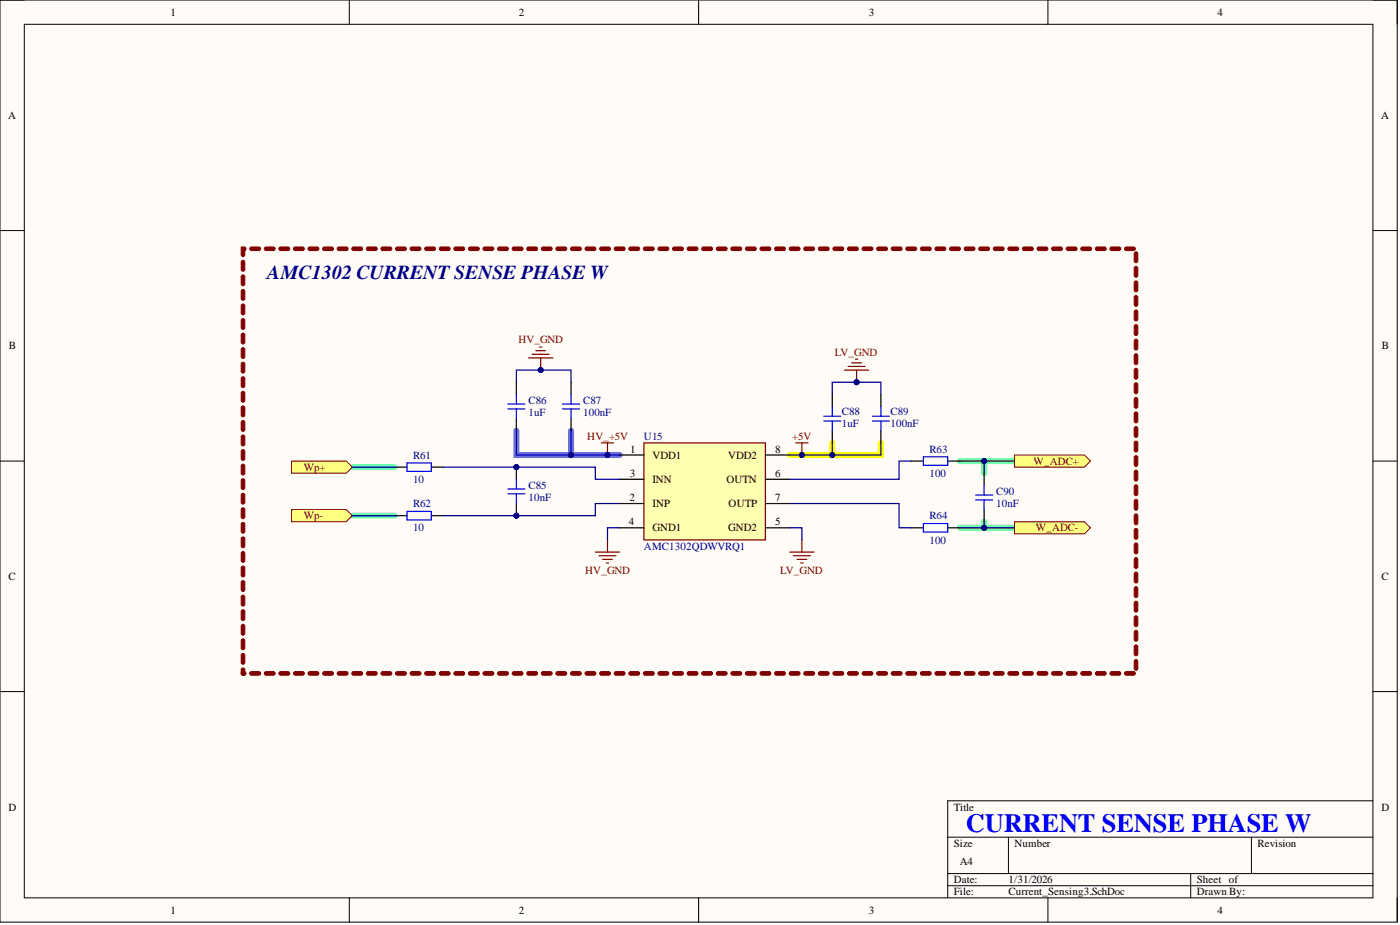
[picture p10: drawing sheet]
<svg xmlns="http://www.w3.org/2000/svg" width="292mm" height="193mm" viewBox="0 0 292 193" stroke-linecap="round" stroke-linejoin="round" font-family="sans-serif">
<defs><g id="words">
<text font-size="5.5" fill="#00f" x="201.5" y="173.5">CURRENT SENSE PHASE W</text>
<text font-size="4.1" fill="#000080" x="55.8" y="58.3">AMC1302 CURRENT SENSE PHASE W</text>
<g font-size="2.3">
<text x="35.6" y="3.3">1</text>
<text x="108.2" y="3.3">2</text>
<text x="181.3" y="3.3">3</text>
<text x="254" y="3.3">4</text>
<text x="1.7" y="24.8">A</text>
<text x="288.1" y="24.8">A</text>
<text x="1.9" y="72.9">B</text>
<text x="288.3" y="72.9">B</text>
<text x="131.5" y="94.4">1</text>
<text x="136.1" y="95.7">VDD1</text>
<text x="151.9" y="95.7">VDD2</text>
<text x="161.7" y="94.4">8</text>
<text x="131.4" y="99.5">3</text>
<text x="136.1" y="100.7">INN</text>
<text x="151.6" y="100.7">OUTN</text>
<text x="161.7" y="99.5">6</text>
<text x="131.3" y="104.5">2</text>
<text x="136.1" y="105.8">INP</text>
<text x="152" y="105.8">OUTP</text>
<text x="161.7" y="104.5">7</text>
<text x="131.2" y="109.6">4</text>
<text x="136.1" y="110.9">GND1</text>
<text x="151.9" y="110.9">GND2</text>
<text x="161.7" y="109.6">5</text>
<text x="1.8" y="121">C</text>
<text x="288.2" y="121">C</text>
<text x="1.8" y="169.1">D</text>
<text x="199" y="169.1">Title</text>
<text x="288.2" y="169.1">D</text>
<text x="199" y="176.7">Size</text>
<text x="211.7" y="176.7">Number</text>
<text x="262.4" y="176.7">Revision</text>
<text x="199" y="184.3">Date:</text>
<text x="200.3" y="180.5">A4</text>
<text x="210.4" y="184.3">1/31/2026</text>
<text x="249.7" y="184.3">Sheet of</text>
<text x="35.6" y="190.6">1</text>
<text x="108.2" y="190.6">2</text>
<text x="181.3" y="190.6">3</text>
<text x="199" y="186.8">File:</text>
<text x="210.4" y="186.8">Current_Sensing3.SchDoc</text>
<text x="249.7" y="186.8">Drawn By:</text>
<text x="254" y="190.6">4</text>
</g>
<g font-size="2.3" fill="#800000">
<text x="108.2" y="71.6">HV_GND</text>
<text x="174.2" y="74.2">LV_GND</text>
<text x="122.5" y="91.9">HV_+5V</text>
<text x="165.3" y="91.9">+5V</text>
<text x="63.4" y="98.2">Wp+</text>
<text x="215.6" y="96.9">W_ADC+</text>
<text x="63.4" y="108.3">Wp-</text>
<text x="216.1" y="110.9">W_ADC-</text>
<text x="122.1" y="119.7">HV_GND</text>
<text x="162.7" y="119.7">LV_GND</text>
</g>
<g font-size="2.3" fill="#000080">
<text x="110.3" y="84.3">C86</text>
<text x="110.3" y="86.8">1uF</text>
<text x="121.7" y="84.3">C87</text>
<text x="121.7" y="86.8">100nF</text>
<text x="175.7" y="86.6">C88</text>
<text x="175.7" y="89.1">1uF</text>
<text x="185.8" y="86.6">C89</text>
<text x="185.8" y="89.1">100nF</text>
<text x="86.2" y="95.7">R61</text>
<text x="134.4" y="91.9">U15</text>
<text x="193.9" y="94.4">R63</text>
<text x="86.2" y="100.7">10</text>
<text x="193.9" y="99.5">100</text>
<text x="86.2" y="105.8">R62</text>
<text x="110.3" y="102">C85</text>
<text x="110.3" y="104.5">10nF</text>
<text x="207.9" y="103.3">C90</text>
<text x="207.9" y="105.8">10nF</text>
<text x="86.2" y="110.9">10</text>
<text x="193.9" y="108.3">R64</text>
<text x="193.9" y="113.4">100</text>
<text x="134.4" y="114.7">AMC1302QDWVRQ1</text>
</g>
</g></defs>
<path d="M0 0h291.5v192.4h-291.5z" fill-rule="evenodd" fill="#fffcf8"/>
<path d="M0 0h291.5v192.4h-291.5z" fill="none" stroke="#000" stroke-width=".21"/>
<path d="M5.1 5.1h281.4v182.2h-281.4z" fill-rule="evenodd" fill="#fffcf8"/>
<g fill="none" stroke="#000" stroke-width=".21">
<path d="M0 0h5.1M5.1 5.1h281.4v182.2h-281.4zM72.9 0v5.1M145.8 0v5.1M218.6 0v5.1M286.5 0h5v5.1M0 48.1h5.1M286.5 48.1h5M0 96.2h5.1M286.5 96.2h5M0 144.3h5.1M286.5 144.3h5"/>
<path d="M197.7 174.7h88.8M210.4 174.7v7.5M261.1 174.7v7.5M286.5 167.1h-88.8v20.2M72.9 187.3v5.1M145.8 187.3v5.1M197.7 182.2h88.8M197.7 184.8h88.8M218.6 187.3v5.1M248.4 182.2v5.1M291.5 187.3v5.1"/>
</g>
<path d="M107.7 89.9v5h11.4M119.1 89.9v5h10.2" fill="none" stroke="#6e6eff" stroke-width="1.3"/>
<path d="M200.3 96.2h11.4M205.3 96.2v2.5M200.3 110.1h5M205.3 108.8v1.3h6.4" fill="none" stroke="#6eff6e" stroke-width="1.3"/>
<path d="M173.6 92.4v2.5M183.8 92.4v2.5h-19" fill="none" stroke="#ff0" stroke-width="1.3"/>
<path d="M73.5 97.5h8.9M73.5 107.6h8.9" fill="none" stroke="#6effff" stroke-width="1.3"/>
<path d="M50.4 139.5a.38 .38 0 0 1 .4-.1 .38 .38 0 0 1 .3 .3v.8a.38 .38 0 0 1-.4 .4 .38 .38 0 0 1-.4-.4zM50.4 136.5a.38 .38 0 0 1 .4-.2 .38 .38 0 0 1 .3 .4v1.5a.38 .38 0 0 1-.4 .4 .38 .38 0 0 1-.4-.4zM50.4 133.5a.38 .38 0 0 1 .4-.2 .38 .38 0 0 1 .3 .3v1.6a.38 .38 0 0 1-.4 .3 .38 .38 0 0 1-.4-.3zM50.4 130.4a.38 .38 0 0 1 .4-.2 .38 .38 0 0 1 .3 .4v1.5a.38 .38 0 0 1-.4 .4 .38 .38 0 0 1-.4-.4zM50.4 127.4a.38 .38 0 0 1 .4-.2 .38 .38 0 0 1 .3 .4v1.5a.38 .38 0 0 1-.4 .4 .38 .38 0 0 1-.4-.4zM50.4 124.3a.38 .38 0 0 1 .4-.1 .38 .38 0 0 1 .3 .3v1.6a.38 .38 0 0 1-.4 .3 .38 .38 0 0 1-.4-.3zM50.4 121.3a.38 .38 0 0 1 .4-.2 .38 .38 0 0 1 .3 .4v1.5a.38 .38 0 0 1-.4 .4 .38 .38 0 0 1-.4-.4zM50.4 118.3a.38 .38 0 0 1 .4-.2 .38 .38 0 0 1 .3 .4v1.5a.38 .38 0 0 1-.4 .4 .38 .38 0 0 1-.4-.4zM50.4 115.2a.38 .38 0 0 1 .4-.1 .38 .38 0 0 1 .3 .3v1.5a.38 .38 0 0 1-.4 .4 .38 .38 0 0 1-.4-.4zM50.4 112.2a.38 .38 0 0 1 .4-.2 .38 .38 0 0 1 .3 .4v1.5a.38 .38 0 0 1-.4 .4 .38 .38 0 0 1-.4-.4zM50.4 109.2a.38 .38 0 0 1 .4-.2 .38 .38 0 0 1 .3 .3v1.6a.38 .38 0 0 1-.4 .3 .38 .38 0 0 1-.4-.3zM50.4 106.1a.38 .38 0 0 1 .4-.2 .38 .38 0 0 1 .3 .4v1.5a.38 .38 0 0 1-.4 .4 .38 .38 0 0 1-.4-.4zM50.4 103.1a.38 .38 0 0 1 .4-.2 .38 .38 0 0 1 .3 .4v1.5a.38 .38 0 0 1-.4 .4 .38 .38 0 0 1-.4-.4zM50.4 100.1a.38 .38 0 0 1 .4-.2 .38 .38 0 0 1 .3 .3v1.6a.38 .38 0 0 1-.4 .3 .38 .38 0 0 1-.4-.3zM50.4 97a.38 .38 0 0 1 .4-.2 .38 .38 0 0 1 .3 .4v1.5a.38 .38 0 0 1-.4 .4 .38 .38 0 0 1-.4-.4zM50.4 94a.38 .38 0 0 1 .4-.2 .38 .38 0 0 1 .3 .4v1.5a.38 .38 0 0 1-.4 .4 .38 .38 0 0 1-.4-.4zM50.4 90.9a.38 .38 0 0 1 .4-.1 .38 .38 0 0 1 .3 .3v1.5a.38 .38 0 0 1-.4 .4 .38 .38 0 0 1-.4-.4zM50.4 87.9a.38 .38 0 0 1 .4-.2 .38 .38 0 0 1 .3 .4v1.5a.38 .38 0 0 1-.4 .4 .38 .38 0 0 1-.4-.4zM50.4 84.9a.38 .38 0 0 1 .4-.2 .38 .38 0 0 1 .3 .4v1.5a.38 .38 0 0 1-.4 .3 .38 .38 0 0 1-.4-.3zM50.4 81.8a.38 .38 0 0 1 .4-.2 .38 .38 0 0 1 .3 .4v1.5a.38 .38 0 0 1-.4 .4 .38 .38 0 0 1-.4-.4zM50.4 78.8a.38 .38 0 0 1 .4-.2 .38 .38 0 0 1 .3 .4v1.5a.38 .38 0 0 1-.4 .4 .38 .38 0 0 1-.4-.4zM50.4 75.8a.38 .38 0 0 1 .4-.2 .38 .38 0 0 1 .3 .3v1.6a.38 .38 0 0 1-.4 .3 .38 .38 0 0 1-.4-.3zM50.4 72.7a.38 .38 0 0 1 .4-.2 .38 .38 0 0 1 .3 .4v1.5a.38 .38 0 0 1-.4 .4 .38 .38 0 0 1-.4-.4zM50.4 69.7a.38 .38 0 0 1 .4-.2 .38 .38 0 0 1 .3 .4v1.5a.38 .38 0 0 1-.4 .4 .38 .38 0 0 1-.4-.4zM50.4 66.6a.38 .38 0 0 1 .4-.1 .38 .38 0 0 1 .3 .3v1.5a.38 .38 0 0 1-.4 .4 .38 .38 0 0 1-.4-.4zM50.4 63.6a.38 .38 0 0 1 .4-.2 .38 .38 0 0 1 .3 .4v1.5a.38 .38 0 0 1-.4 .4 .38 .38 0 0 1-.4-.4zM50.4 60.6a.38 .38 0 0 1 .4-.2 .38 .38 0 0 1 .3 .4v1.5a.38 .38 0 0 1-.4 .4 .38 .38 0 0 1-.4-.4zM50.4 57.5a.38 .38 0 0 1 .4-.2 .38 .38 0 0 1 .3 .4v1.5a.38 .38 0 0 1-.4 .4 .38 .38 0 0 1-.4-.4zM50.4 54.5a.38 .38 0 0 1 .4-.2 .38 .38 0 0 1 .3 .4v1.5a.38 .38 0 0 1-.4 .4 .38 .38 0 0 1-.4-.4zM50.3 51.5h.7a.38 .38 0 0 1 .3 .4 .38 .38 0 0 1-.3 .4h-.3l.4-.4v1.3a.38 .38 0 0 1-.4 .3 .38 .38 0 0 1-.4-.3zM52.1 51.7l.4-.2h1.5a.38 .38 0 0 1 .4 .4 .38 .38 0 0 1-.4 .4h-1.5a.38 .38 0 0 1-.4-.6zM55.2 51.7l.3-.2h1.5a.38 .38 0 0 1 .4 .4 .38 .38 0 0 1-.4 .4h-1.5a.38 .38 0 0 1-.3-.6zM58.2 51.7l.4-.2h1.5a.38 .38 0 0 1 .4 .4 .38 .38 0 0 1-.4 .4h-1.5a.38 .38 0 0 1-.4-.6zM61.3 51.7l.3-.2h1.5a.38 .38 0 0 1 .4 .4 .38 .38 0 0 1-.4 .4h-1.5a.38 .38 0 0 1-.3-.6zM64.3 51.7l.3-.2h1.6a.38 .38 0 0 1 .3 .4 .38 .38 0 0 1-.3 .4h-1.6a.38 .38 0 0 1-.3-.6zM67.4 51.7l.3-.2h1.5a.38 .38 0 0 1 .4 .4 .38 .38 0 0 1-.4 .4h-1.5a.38 .38 0 0 1-.3-.6zM70.4 51.7l.3-.2h1.5a.38 .38 0 0 1 .4 .4 .38 .38 0 0 1-.4 .4h-1.5a.38 .38 0 0 1-.3-.6zM73.4 51.7l.4-.2h1.5a.38 .38 0 0 1 .4 .4 .38 .38 0 0 1-.4 .4h-1.5a.38 .38 0 0 1-.4-.6zM76.5 51.7l.3-.2h1.5a.38 .38 0 0 1 .4 .4 .38 .38 0 0 1-.4 .4h-1.5a.38 .38 0 0 1-.3-.6zM79.5 51.7l.4-.2h1.5a.38 .38 0 0 1 .4 .4 .38 .38 0 0 1-.4 .4h-1.5a.38 .38 0 0 1-.4-.6zM82.6 51.7l.3-.2h1.5a.38 .38 0 0 1 .4 .4 .38 .38 0 0 1-.4 .4h-1.5a.38 .38 0 0 1-.3-.6zM85.6 51.7l.3-.2h1.6a.38 .38 0 0 1 .3 .4 .38 .38 0 0 1-.3 .4h-1.6a.38 .38 0 0 1-.3-.6zM88.7 51.7l.3-.2h1.5a.38 .38 0 0 1 .4 .4 .38 .38 0 0 1-.4 .4h-1.5a.38 .38 0 0 1-.3-.6zM91.7 51.7l.3-.2h1.5a.38 .38 0 0 1 .4 .4 .38 .38 0 0 1-.4 .4h-1.5a.38 .38 0 0 1-.3-.6zM94.7 51.7l.4-.2h1.5a.38 .38 0 0 1 .4 .4 .38 .38 0 0 1-.4 .4h-1.5a.38 .38 0 0 1-.4-.6zM97.8 51.7l.3-.2h1.5a.38 .38 0 0 1 .4 .4 .38 .38 0 0 1-.4 .4h-1.5a.38 .38 0 0 1-.3-.6zM100.8 51.7l.3-.2h1.6a.38 .38 0 0 1 .3 .4 .38 .38 0 0 1-.3 .4h-1.6a.38 .38 0 0 1-.3-.6zM103.9 51.7l.3-.2h1.5a.38 .38 0 0 1 .4 .4 .38 .38 0 0 1-.4 .4h-1.5a.38 .38 0 0 1-.3-.6zM106.9 51.7l.3-.2h1.6a.38 .38 0 0 1 .3 .4 .38 .38 0 0 1-.3 .4h-1.6a.38 .38 0 0 1-.3-.6zM109.9 51.7l.4-.2h1.5a.38 .38 0 0 1 .4 .4 .38 .38 0 0 1-.4 .4h-1.5a.38 .38 0 0 1-.4-.6zM113 51.7l.3-.2h1.5a.38 .38 0 0 1 .4 .4 .38 .38 0 0 1-.4 .4h-1.5a.38 .38 0 0 1-.3-.6zM116 51.7l.4-.2h1.5a.38 .38 0 0 1 .4 .4 .38 .38 0 0 1-.4 .4h-1.5a.38 .38 0 0 1-.4-.6zM119.1 51.7l.3-.2h1.5a.38 .38 0 0 1 .4 .4 .38 .38 0 0 1-.4 .4h-1.5a.38 .38 0 0 1-.3-.6zM122.1 51.7l.3-.2h1.6a.38 .38 0 0 1 .3 .4 .38 .38 0 0 1-.3 .4h-1.6a.38 .38 0 0 1-.3-.6zM125.2 51.7l.3-.2h1.5a.38 .38 0 0 1 .4 .4 .38 .38 0 0 1-.4 .4h-1.5a.38 .38 0 0 1-.3-.6zM128.2 51.7l.3-.2h1.5a.38 .38 0 0 1 .4 .4 .38 .38 0 0 1-.4 .4h-1.5a.38 .38 0 0 1-.3-.6zM131.2 51.7l.4-.2h1.5a.38 .38 0 0 1 .4 .4 .38 .38 0 0 1-.4 .4h-1.5a.38 .38 0 0 1-.4-.6zM134.3 51.7l.3-.2h1.5a.38 .38 0 0 1 .4 .4 .38 .38 0 0 1-.4 .4h-1.5a.38 .38 0 0 1-.3-.6zM137.3 51.7l.3-.2h1.6a.38 .38 0 0 1 .4 .4 .38 .38 0 0 1-.4 .4h-1.6a.38 .38 0 0 1-.3-.6zM140.4 51.7l.3-.2h1.5a.38 .38 0 0 1 .4 .4 .38 .38 0 0 1-.4 .4h-1.5a.38 .38 0 0 1-.3-.6zM143.4 51.7l.3-.2h1.6a.38 .38 0 0 1 .3 .4 .38 .38 0 0 1-.3 .4h-1.6a.38 .38 0 0 1-.3-.6zM146.4 51.7l.4-.2h1.5a.38 .38 0 0 1 .4 .4 .38 .38 0 0 1-.4 .4h-1.5a.38 .38 0 0 1-.4-.6zM149.5 51.7l.3-.2h1.5a.38 .38 0 0 1 .4 .4 .38 .38 0 0 1-.4 .4h-1.5a.38 .38 0 0 1-.3-.6zM152.5 51.7l.4-.2h1.5a.38 .38 0 0 1 .4 .4 .38 .38 0 0 1-.4 .4h-1.5a.38 .38 0 0 1-.4-.6zM155.6 51.7l.3-.2h1.5a.38 .38 0 0 1 .4 .4 .38 .38 0 0 1-.4 .4h-1.5a.38 .38 0 0 1-.3-.6zM158.6 51.7l.3-.2h1.6a.38 .38 0 0 1 .3 .4 .38 .38 0 0 1-.3 .4h-1.6a.38 .38 0 0 1-.3-.6zM161.7 51.7l.3-.2h1.5a.38 .38 0 0 1 .4 .4 .38 .38 0 0 1-.4 .4h-1.5a.38 .38 0 0 1-.3-.6zM164.7 51.7l.3-.2h1.5a.38 .38 0 0 1 .4 .4 .38 .38 0 0 1-.4 .4h-1.5a.38 .38 0 0 1-.3-.6zM167.7 51.7l.4-.2h1.5a.38 .38 0 0 1 .4 .4 .38 .38 0 0 1-.4 .4h-1.5a.38 .38 0 0 1-.4-.6zM170.8 51.7l.3-.2h1.5a.38 .38 0 0 1 .4 .4 .38 .38 0 0 1-.4 .4h-1.5a.38 .38 0 0 1-.3-.6zM173.8 51.7l.4-.2h1.5a.38 .38 0 0 1 .4 .4 .38 .38 0 0 1-.4 .4h-1.5a.38 .38 0 0 1-.4-.6zM176.9 51.7l.3-.2h1.5a.38 .38 0 0 1 .4 .4 .38 .38 0 0 1-.4 .4h-1.5a.38 .38 0 0 1-.3-.6zM179.9 51.7l.3-.2h1.6a.38 .38 0 0 1 .3 .4 .38 .38 0 0 1-.3 .4h-1.6a.38 .38 0 0 1-.3-.6zM183 51.7l.3-.2h1.5a.38 .38 0 0 1 .4 .4 .38 .38 0 0 1-.4 .4h-1.5a.38 .38 0 0 1-.3-.6zM186 51.7l.3-.2h1.5a.38 .38 0 0 1 .4 .4 .38 .38 0 0 1-.4 .4h-1.5a.38 .38 0 0 1-.3-.6zM189 51.7l.4-.2h1.5a.38 .38 0 0 1 .4 .4 .38 .38 0 0 1-.4 .4h-1.5a.38 .38 0 0 1-.4-.6zM192.1 51.7l.3-.2h1.5a.38 .38 0 0 1 .4 .4 .38 .38 0 0 1-.4 .4h-1.5a.38 .38 0 0 1-.3-.6zM195.1 51.7l.3-.2h1.6a.38 .38 0 0 1 .3 .4 .38 .38 0 0 1-.3 .4h-1.6a.38 .38 0 0 1-.3-.6zM198.2 51.7l.3-.2h1.5a.38 .38 0 0 1 .4 .4 .38 .38 0 0 1-.4 .4h-1.5a.38 .38 0 0 1-.3-.6zM201.2 51.7l.3-.2h1.6a.38 .38 0 0 1 .3 .4 .38 .38 0 0 1-.3 .4h-1.6a.38 .38 0 0 1-.3-.6zM204.2 51.7l.4-.2h1.5a.38 .38 0 0 1 .4 .4 .38 .38 0 0 1-.4 .4h-1.5a.38 .38 0 0 1-.4-.6zM207.3 51.7l.3-.2h1.5a.38 .38 0 0 1 .4 .4 .38 .38 0 0 1-.4 .4h-1.5a.38 .38 0 0 1-.3-.6zM210.3 51.7l.4-.2h1.5a.38 .38 0 0 1 .4 .4 .38 .38 0 0 1-.4 .4h-1.5a.38 .38 0 0 1-.4-.6zM213.4 51.7l.3-.2h1.5a.38 .38 0 0 1 .4 .4 .38 .38 0 0 1-.4 .4h-1.5a.38 .38 0 0 1-.3-.6zM216.4 51.7l.3-.2h1.6a.38 .38 0 0 1 .3 .4 .38 .38 0 0 1-.3 .4h-1.6a.38 .38 0 0 1-.3-.6zM219.5 51.7l.3-.2h1.5a.38 .38 0 0 1 .4 .4 .38 .38 0 0 1-.4 .4h-1.5a.38 .38 0 0 1-.3-.6zM222.5 51.7l.3-.2h1.5a.38 .38 0 0 1 .4 .4 .38 .38 0 0 1-.4 .4h-1.5a.38 .38 0 0 1-.3-.6zM225.5 51.7l.4-.2h1.5a.38 .38 0 0 1 .4 .4 .38 .38 0 0 1-.4 .4h-1.5a.38 .38 0 0 1-.4-.6zM228.6 51.7l.3-.2h1.5a.38 .38 0 0 1 .4 .4 .38 .38 0 0 1-.4 .4h-1.5a.38 .38 0 0 1-.3-.6zM231.6 51.7l.3-.2h1.6a.38 .38 0 0 1 .4 .4 .38 .38 0 0 1-.4 .4h-1.6a.38 .38 0 0 1-.3-.6zM234.7 51.7l.3-.2h1.5a.38 .38 0 0 1 .4 .4 .38 .38 0 0 1-.4 .4h-1.5a.38 .38 0 0 1-.3-.6zM236.7 52.7a.38 .38 0 0 1 .4-.2 .38 .38 0 0 1 .3 .4v1.5a.38 .38 0 0 1-.4 .4 .38 .38 0 0 1-.4-.4zM236.7 55.8a.38 .38 0 0 1 .4-.2 .38 .38 0 0 1 .3 .3v1.6a.38 .38 0 0 1-.4 .3 .38 .38 0 0 1-.4-.3zM236.7 58.8a.38 .38 0 0 1 .4-.2 .38 .38 0 0 1 .3 .4v1.5a.38 .38 0 0 1-.4 .4 .38 .38 0 0 1-.4-.4zM236.7 61.8a.38 .38 0 0 1 .4-.1 .38 .38 0 0 1 .3 .3v1.5a.38 .38 0 0 1-.4 .4 .38 .38 0 0 1-.4-.4zM236.7 64.9a.38 .38 0 0 1 .4-.2 .38 .38 0 0 1 .3 .4v1.5a.38 .38 0 0 1-.4 .4 .38 .38 0 0 1-.4-.4zM236.7 67.9a.38 .38 0 0 1 .4-.2 .38 .38 0 0 1 .3 .4v1.5a.38 .38 0 0 1-.4 .4 .38 .38 0 0 1-.4-.4zM236.7 70.9a.38 .38 0 0 1 .4-.1 .38 .38 0 0 1 .3 .3v1.5a.38 .38 0 0 1-.4 .4 .38 .38 0 0 1-.4-.4zM236.7 74a.38 .38 0 0 1 .4-.2 .38 .38 0 0 1 .3 .4v1.5a.38 .38 0 0 1-.4 .4 .38 .38 0 0 1-.4-.4zM236.7 77a.38 .38 0 0 1 .4-.2 .38 .38 0 0 1 .3 .4v1.5a.38 .38 0 0 1-.4 .4 .38 .38 0 0 1-.4-.4zM236.7 80.1a.38 .38 0 0 1 .4-.2 .38 .38 0 0 1 .3 .3v1.6a.38 .38 0 0 1-.4 .3 .38 .38 0 0 1-.4-.3zM236.7 83.1a.38 .38 0 0 1 .4-.2 .38 .38 0 0 1 .3 .4v1.5a.38 .38 0 0 1-.4 .4 .38 .38 0 0 1-.4-.4zM236.7 86.1a.38 .38 0 0 1 .4-.1 .38 .38 0 0 1 .3 .3v1.5a.38 .38 0 0 1-.4 .4 .38 .38 0 0 1-.4-.4zM236.7 89.2a.38 .38 0 0 1 .4-.2 .38 .38 0 0 1 .3 .4v1.5a.38 .38 0 0 1-.4 .4 .38 .38 0 0 1-.4-.4zM236.7 92.2a.38 .38 0 0 1 .4-.2 .38 .38 0 0 1 .3 .4v1.5a.38 .38 0 0 1-.4 .4 .38 .38 0 0 1-.4-.4zM236.7 95.2a.38 .38 0 0 1 .4-.1 .38 .38 0 0 1 .3 .3v1.5a.38 .38 0 0 1-.4 .4 .38 .38 0 0 1-.4-.4zM236.7 98.3a.38 .38 0 0 1 .4-.2 .38 .38 0 0 1 .3 .4v1.5a.38 .38 0 0 1-.4 .4 .38 .38 0 0 1-.4-.4zM236.7 101.3a.38 .38 0 0 1 .4-.2 .38 .38 0 0 1 .3 .4v1.5a.38 .38 0 0 1-.4 .4 .38 .38 0 0 1-.4-.4zM236.7 104.4a.38 .38 0 0 1 .4-.2 .38 .38 0 0 1 .3 .3v1.6a.38 .38 0 0 1-.4 .3 .38 .38 0 0 1-.4-.3zM236.7 107.4a.38 .38 0 0 1 .4-.2 .38 .38 0 0 1 .3 .4v1.5a.38 .38 0 0 1-.4 .4 .38 .38 0 0 1-.4-.4zM236.7 110.4a.38 .38 0 0 1 .4-.2 .38 .38 0 0 1 .3 .4v1.5a.38 .38 0 0 1-.4 .4 .38 .38 0 0 1-.4-.4zM236.7 113.5a.38 .38 0 0 1 .4-.2 .38 .38 0 0 1 .3 .4v1.5a.38 .38 0 0 1-.4 .4 .38 .38 0 0 1-.4-.4zM236.7 116.5a.38 .38 0 0 1 .4-.2 .38 .38 0 0 1 .3 .4v1.5a.38 .38 0 0 1-.4 .4 .38 .38 0 0 1-.4-.4zM236.7 119.5a.38 .38 0 0 1 .4-.1 .38 .38 0 0 1 .3 .3v1.5a.38 .38 0 0 1-.4 .4 .38 .38 0 0 1-.4-.4zM236.7 122.6a.38 .38 0 0 1 .4-.2 .38 .38 0 0 1 .3 .4v1.5a.38 .38 0 0 1-.4 .4 .38 .38 0 0 1-.4-.4zM236.7 125.6a.38 .38 0 0 1 .4-.2 .38 .38 0 0 1 .3 .4v1.5a.38 .38 0 0 1-.4 .4 .38 .38 0 0 1-.4-.4zM236.7 128.7a.38 .38 0 0 1 .4-.2 .38 .38 0 0 1 .3 .3v1.6a.38 .38 0 0 1-.4 .3 .38 .38 0 0 1-.4-.3zM236.7 131.7a.38 .38 0 0 1 .4-.2 .38 .38 0 0 1 .3 .4v1.5a.38 .38 0 0 1-.4 .4 .38 .38 0 0 1-.4-.4zM236.7 134.7a.38 .38 0 0 1 .4-.2 .38 .38 0 0 1 .3 .4v1.5a.38 .38 0 0 1-.4 .4 .38 .38 0 0 1-.4-.4zM236.7 137.8a.38 .38 0 0 1 .4-.2 .38 .38 0 0 1 .3 .4v1.5a.38 .38 0 0 1-.4 .3 .38 .38 0 0 1-.4-.3zM234.7 140.3l.3-.2h1.5a.38 .38 0 0 1 .4 .4 .38 .38 0 0 1-.4 .4h-1.5a.38 .38 0 0 1-.3-.6zM231.6 140.3l.3-.2h1.6a.38 .38 0 0 1 .4 .4 .38 .38 0 0 1-.4 .4h-1.6a.38 .38 0 0 1-.3-.6zM228.6 140.3l.3-.2h1.5a.38 .38 0 0 1 .4 .4 .38 .38 0 0 1-.4 .4h-1.5a.38 .38 0 0 1-.3-.6zM225.5 140.3l.4-.2h1.5a.38 .38 0 0 1 .4 .4 .38 .38 0 0 1-.4 .4h-1.5a.38 .38 0 0 1-.4-.6zM222.5 140.3l.3-.2h1.5a.38 .38 0 0 1 .4 .4 .38 .38 0 0 1-.4 .4h-1.5a.38 .38 0 0 1-.3-.6zM219.5 140.3l.3-.2h1.5a.38 .38 0 0 1 .4 .4 .38 .38 0 0 1-.4 .4h-1.5a.38 .38 0 0 1-.3-.6zM216.4 140.3l.3-.2h1.6a.38 .38 0 0 1 .3 .4 .38 .38 0 0 1-.3 .4h-1.6a.38 .38 0 0 1-.3-.6zM213.4 140.3l.3-.2h1.5a.38 .38 0 0 1 .4 .4 .38 .38 0 0 1-.4 .4h-1.5a.38 .38 0 0 1-.3-.6zM210.3 140.3l.4-.2h1.5a.38 .38 0 0 1 .4 .4 .38 .38 0 0 1-.4 .4h-1.5a.38 .38 0 0 1-.4-.6zM207.3 140.3l.3-.2h1.5a.38 .38 0 0 1 .4 .4 .38 .38 0 0 1-.4 .4h-1.5a.38 .38 0 0 1-.3-.6zM204.2 140.3l.4-.2h1.5a.38 .38 0 0 1 .4 .4 .38 .38 0 0 1-.4 .4h-1.5a.38 .38 0 0 1-.4-.6zM201.2 140.3l.3-.2h1.6a.38 .38 0 0 1 .3 .4 .38 .38 0 0 1-.3 .4h-1.6a.38 .38 0 0 1-.3-.6zM198.2 140.3l.3-.2h1.5a.38 .38 0 0 1 .4 .4 .38 .38 0 0 1-.4 .4h-1.5a.38 .38 0 0 1-.3-.6zM195.1 140.3l.3-.2h1.6a.38 .38 0 0 1 .3 .4 .38 .38 0 0 1-.3 .4h-1.6a.38 .38 0 0 1-.3-.6zM192.1 140.3l.3-.2h1.5a.38 .38 0 0 1 .4 .4 .38 .38 0 0 1-.4 .4h-1.5a.38 .38 0 0 1-.3-.6zM189 140.3l.4-.2h1.5a.38 .38 0 0 1 .4 .4 .38 .38 0 0 1-.4 .4h-1.5a.38 .38 0 0 1-.4-.6zM186 140.3l.3-.2h1.5a.38 .38 0 0 1 .4 .4 .38 .38 0 0 1-.4 .4h-1.5a.38 .38 0 0 1-.3-.6zM183 140.3l.3-.2h1.5a.38 .38 0 0 1 .4 .4 .38 .38 0 0 1-.4 .4h-1.5a.38 .38 0 0 1-.3-.6zM179.9 140.3l.3-.2h1.6a.38 .38 0 0 1 .3 .4 .38 .38 0 0 1-.3 .4h-1.6a.38 .38 0 0 1-.3-.6zM176.9 140.3l.3-.2h1.5a.38 .38 0 0 1 .4 .4 .38 .38 0 0 1-.4 .4h-1.5a.38 .38 0 0 1-.3-.6zM173.8 140.3l.4-.2h1.5a.38 .38 0 0 1 .4 .4 .38 .38 0 0 1-.4 .4h-1.5a.38 .38 0 0 1-.4-.6zM170.8 140.3l.3-.2h1.5a.38 .38 0 0 1 .4 .4 .38 .38 0 0 1-.4 .4h-1.5a.38 .38 0 0 1-.3-.6zM167.7 140.3l.4-.2h1.5a.38 .38 0 0 1 .4 .4 .38 .38 0 0 1-.4 .4h-1.5a.38 .38 0 0 1-.4-.6zM164.7 140.3l.3-.2h1.5a.38 .38 0 0 1 .4 .4 .38 .38 0 0 1-.4 .4h-1.5a.38 .38 0 0 1-.3-.6zM161.7 140.3l.3-.2h1.5a.38 .38 0 0 1 .4 .4 .38 .38 0 0 1-.4 .4h-1.5a.38 .38 0 0 1-.3-.6zM158.6 140.3l.3-.2h1.6a.38 .38 0 0 1 .3 .4 .38 .38 0 0 1-.3 .4h-1.6a.38 .38 0 0 1-.3-.6zM155.6 140.3l.3-.2h1.5a.38 .38 0 0 1 .4 .4 .38 .38 0 0 1-.4 .4h-1.5a.38 .38 0 0 1-.3-.6zM152.5 140.3l.4-.2h1.5a.38 .38 0 0 1 .4 .4 .38 .38 0 0 1-.4 .4h-1.5a.38 .38 0 0 1-.4-.6zM149.5 140.3l.3-.2h1.5a.38 .38 0 0 1 .4 .4 .38 .38 0 0 1-.4 .4h-1.5a.38 .38 0 0 1-.3-.6zM146.4 140.3l.4-.2h1.5a.38 .38 0 0 1 .4 .4 .38 .38 0 0 1-.4 .4h-1.5a.38 .38 0 0 1-.4-.6zM143.4 140.3l.3-.2h1.6a.38 .38 0 0 1 .3 .4 .38 .38 0 0 1-.3 .4h-1.6a.38 .38 0 0 1-.3-.6zM140.4 140.3l.3-.2h1.5a.38 .38 0 0 1 .4 .4 .38 .38 0 0 1-.4 .4h-1.5a.38 .38 0 0 1-.3-.6zM137.3 140.3l.3-.2h1.6a.38 .38 0 0 1 .4 .4 .38 .38 0 0 1-.4 .4h-1.6a.38 .38 0 0 1-.3-.6zM134.3 140.3l.3-.2h1.5a.38 .38 0 0 1 .4 .4 .38 .38 0 0 1-.4 .4h-1.5a.38 .38 0 0 1-.3-.6zM131.2 140.3l.4-.2h1.5a.38 .38 0 0 1 .4 .4 .38 .38 0 0 1-.4 .4h-1.5a.38 .38 0 0 1-.4-.6zM128.2 140.3l.3-.2h1.5a.38 .38 0 0 1 .4 .4 .38 .38 0 0 1-.4 .4h-1.5a.38 .38 0 0 1-.3-.6zM125.2 140.3l.3-.2h1.5a.38 .38 0 0 1 .4 .4 .38 .38 0 0 1-.4 .4h-1.5a.38 .38 0 0 1-.3-.6zM122.1 140.3l.3-.2h1.6a.38 .38 0 0 1 .3 .4 .38 .38 0 0 1-.3 .4h-1.6a.38 .38 0 0 1-.3-.6zM119.1 140.3l.3-.2h1.5a.38 .38 0 0 1 .4 .4 .38 .38 0 0 1-.4 .4h-1.5a.38 .38 0 0 1-.3-.6zM116 140.3l.4-.2h1.5a.38 .38 0 0 1 .4 .4 .38 .38 0 0 1-.4 .4h-1.5a.38 .38 0 0 1-.4-.6zM113 140.3l.3-.2h1.5a.38 .38 0 0 1 .4 .4 .38 .38 0 0 1-.4 .4h-1.5a.38 .38 0 0 1-.3-.6zM109.9 140.3l.4-.2h1.5a.38 .38 0 0 1 .4 .4 .38 .38 0 0 1-.4 .4h-1.5a.38 .38 0 0 1-.4-.6zM106.9 140.3l.3-.2h1.6a.38 .38 0 0 1 .3 .4 .38 .38 0 0 1-.3 .4h-1.6a.38 .38 0 0 1-.3-.6zM103.9 140.3l.3-.2h1.5a.38 .38 0 0 1 .4 .4 .38 .38 0 0 1-.4 .4h-1.5a.38 .38 0 0 1-.3-.6zM100.8 140.3l.3-.2h1.6a.38 .38 0 0 1 .3 .4 .38 .38 0 0 1-.3 .4h-1.6a.38 .38 0 0 1-.3-.6zM97.8 140.3l.3-.2h1.5a.38 .38 0 0 1 .4 .4 .38 .38 0 0 1-.4 .4h-1.5a.38 .38 0 0 1-.3-.6zM94.7 140.3l.4-.2h1.5a.38 .38 0 0 1 .4 .4 .38 .38 0 0 1-.4 .4h-1.5a.38 .38 0 0 1-.4-.6zM91.7 140.3l.3-.2h1.5a.38 .38 0 0 1 .4 .4 .38 .38 0 0 1-.4 .4h-1.5a.38 .38 0 0 1-.3-.6zM88.7 140.3l.3-.2h1.5a.38 .38 0 0 1 .4 .4 .38 .38 0 0 1-.4 .4h-1.5a.38 .38 0 0 1-.3-.6zM85.6 140.3l.3-.2h1.6a.38 .38 0 0 1 .3 .4 .38 .38 0 0 1-.3 .4h-1.6a.38 .38 0 0 1-.3-.6zM82.6 140.3l.3-.2h1.5a.38 .38 0 0 1 .4 .4 .38 .38 0 0 1-.4 .4h-1.5a.38 .38 0 0 1-.3-.6zM79.5 140.3l.4-.2h1.5a.38 .38 0 0 1 .4 .4 .38 .38 0 0 1-.4 .4h-1.5a.38 .38 0 0 1-.4-.6zM76.5 140.3l.3-.2h1.5a.38 .38 0 0 1 .4 .4 .38 .38 0 0 1-.4 .4h-1.5a.38 .38 0 0 1-.3-.6zM73.4 140.3l.4-.2h1.5a.38 .38 0 0 1 .4 .4 .38 .38 0 0 1-.4 .4h-1.5a.38 .38 0 0 1-.4-.6zM70.4 140.3l.3-.2h1.5a.38 .38 0 0 1 .4 .4 .38 .38 0 0 1-.4 .4h-1.5a.38 .38 0 0 1-.3-.6zM67.4 140.3l.3-.2h1.5a.38 .38 0 0 1 .4 .4 .38 .38 0 0 1-.4 .4h-1.5a.38 .38 0 0 1-.3-.6zM64.3 140.3l.3-.2h1.6a.38 .38 0 0 1 .3 .4 .38 .38 0 0 1-.3 .4h-1.6a.38 .38 0 0 1-.3-.6zM61.3 140.3l.3-.2h1.5a.38 .38 0 0 1 .4 .4 .38 .38 0 0 1-.4 .4h-1.5a.38 .38 0 0 1-.3-.6zM58.2 140.3l.4-.2h1.5a.38 .38 0 0 1 .4 .4 .38 .38 0 0 1-.4 .4h-1.5a.38 .38 0 0 1-.4-.6zM55.2 140.3l.3-.2h1.5a.38 .38 0 0 1 .4 .4 .38 .38 0 0 1-.4 .4h-1.5a.38 .38 0 0 1-.3-.6zM52.1 140.3l.4-.2h1.5a.38 .38 0 0 1 .4 .4 .38 .38 0 0 1-.4 .4h-1.5a.38 .38 0 0 1-.4-.6zM50.4 140.3l.3-.2a.46 .46 0 0 1 .6 .4 .49 .49 0 0 1-.5 .4 .49 .49 0 0 1-.4-.6z" fill="#800000" stroke="#800000" stroke-width=".21"/>
<path d="M125.5 92.4h2.5M126.7 92.4v2.5M164.8 115.2h5M165.5 115.9h3.6M166.3 116.7h2M167.1 117.4h.5M167.3 112.6v2.6" fill="none" stroke="#800000" stroke-width=".25"/>
<circle cx="126.7" cy="94.9" r=".51" fill="#000080"/>
<circle cx="126.7" cy="94.9" r=".51" fill="none" stroke="#000080" stroke-width=".21"/>
<path d="M119.1 79.7v2.6M119.1 87.3v2.6" fill="none" stroke="#000" stroke-width=".25"/>
<path d="M117.4 84.3h3.5M117.4 85.3h3.5M119.1 82.3v2M119.1 85.3v2" fill="none" stroke="#00f" stroke-width=".25"/>
<path d="M110.3 74.7h5M111 73.9h3.6M111.8 73.2h2M112.6 72.4h.5M112.8 74.7v2.5" fill="none" stroke="#800000" stroke-width=".25"/>
<circle cx="112.8" cy="77.2" r=".51" fill="#000080"/>
<circle cx="112.8" cy="77.2" r=".51" fill="none" stroke="#000080" stroke-width=".21"/>
<path d="M82.4 97.5h2.5M90 97.5h2.5M82.4 107.6h2.5M90 107.6h2.5" fill="none" stroke="#000" stroke-width=".25"/>
<path d="M84.9 96.6h5.1v1.7h-5.1zM84.9 106.7h5.1v1.8h-5.1z" fill="none" stroke="#00f" stroke-width=".25"/>
<circle cx="107.7" cy="107.6" r=".51" fill="#000080"/>
<circle cx="107.7" cy="107.6" r=".51" fill="none" stroke="#000080" stroke-width=".21"/>
<circle cx="107.7" cy="97.5" r=".51" fill="#000080"/>
<circle cx="107.7" cy="97.5" r=".51" fill="none" stroke="#000080" stroke-width=".21"/>
<path d="M107.7 105v2.6" fill="none" stroke="#000" stroke-width=".25"/>
<circle cx="107.7" cy="107.6" r=".51" fill="#000080"/>
<circle cx="107.7" cy="107.6" r=".51" fill="none" stroke="#000080" stroke-width=".21"/>
<path d="M107.7 97.5v2.5" fill="none" stroke="#000" stroke-width=".25"/>
<circle cx="107.7" cy="97.5" r=".51" fill="#000080"/>
<circle cx="107.7" cy="97.5" r=".51" fill="none" stroke="#000080" stroke-width=".21"/>
<path d="M107.7 100v2M106 103h3.5M106 102h3.5M107.7 103v2" fill="none" stroke="#00f" stroke-width=".25"/>
<path d="M60.8 96.2h11.4l1.3 1.3-1.3 1.2h-11.4z" fill-rule="evenodd" fill="#ffff80"/>
<path d="M60.8 96.2h11.4l1.3 1.3-1.3 1.2h-11.4z" fill="none" stroke="#800000" stroke-width=".21"/>
<path d="M60.8 106.3h11.4l1.3 1.3-1.3 1.2h-11.4z" fill-rule="evenodd" fill="#ffff80"/>
<path d="M60.8 106.3h11.4l1.3 1.3-1.3 1.2h-11.4z" fill="none" stroke="#800000" stroke-width=".21"/>
<path d="M124.2 115.2h5.1M125 115.9h3.5M125.7 116.7h2.1M126.5 117.4h.5M126.7 112.6v2.6" fill="none" stroke="#800000" stroke-width=".25"/>
<path d="M211.7 94.9h14.6l1.2 1.3-1.2 1.3h-14.6z" fill-rule="evenodd" fill="#ffff80"/>
<path d="M211.7 94.9h14.6l1.2 1.3-1.2 1.3h-14.6z" fill="none" stroke="#800000" stroke-width=".21"/>
<path d="M107.7 79.7v2.6M107.7 87.3v2.6M190.1 96.2h2.6M197.7 96.2h2.6M205.3 98.7v2.6M205.3 106.3v2.5" fill="none" stroke="#000" stroke-width=".25"/>
<path d="M106 84.3h3.5M106 85.3h3.5M107.7 82.3v2M107.7 85.3v2M192.7 95.3h5v1.8h-5zM203.6 103.3h3.5M203.6 104.3h3.5M205.3 101.3v2M205.3 104.3v2" fill="none" stroke="#00f" stroke-width=".25"/>
<path d="M211.7 108.8h14.6l1.2 1.3-1.2 1.3h-14.6z" fill-rule="evenodd" fill="#ffff80"/>
<path d="M211.7 108.8h14.6l1.2 1.3-1.2 1.3h-14.6z" fill="none" stroke="#800000" stroke-width=".21"/>
<path d="M190.1 110.1h2.6M197.7 110.1h2.6" fill="none" stroke="#000" stroke-width=".25"/>
<path d="M192.7 109.2h5v1.8h-5z" fill="none" stroke="#00f" stroke-width=".25"/>
<path d="M134.4 92.4h25.3v20.2h-25.3z" fill-rule="evenodd" fill="#ffffb0"/>
<path d="M134.4 92.4h25.3v20.2h-25.3zM166 92.4h2.6M167.3 92.4v2.5" fill="none" stroke="#800000" stroke-width=".25"/>
<path d="M129.3 94.9h5.1M129.3 100h5.1M159.7 94.9h5.1M159.7 100h5.1M173.6 82.3v2.5M173.6 89.9v2.5M183.8 82.3v2.5M183.8 89.9v2.5M129.3 105h5.1M129.3 110.1h5.1M159.7 105h5.1M159.7 110.1h5.1" fill="none" stroke="#000" stroke-width=".25"/>
<path d="M171.9 87.8h3.5M171.9 86.8h3.5M173.6 84.8v2M173.6 87.8v2.1M182 87.8h3.6M182 86.8h3.6M183.8 84.8v2M183.8 87.8v2.1" fill="none" stroke="#00f" stroke-width=".25"/>
<circle cx="167.3" cy="94.9" r=".51" fill="#000080"/>
<circle cx="167.3" cy="94.9" r=".51" fill="none" stroke="#000080" stroke-width=".21"/>
<path d="M176.2 77.2h5.1M176.9 76.4h3.6M177.7 75.7h2M178.5 74.9h.5M178.7 77.2v2.5" fill="none" stroke="#800000" stroke-width=".25"/>
<circle cx="178.7" cy="79.7" r=".51" fill="#000080"/>
<circle cx="178.7" cy="79.7" r=".51" fill="none" stroke="#000080" stroke-width=".21"/>
<path d="M119.1 89.9v5h10.2" fill="none" stroke="#000080" stroke-width=".25"/>
<circle cx="119.1" cy="94.9" r=".51" fill="#000080"/>
<circle cx="119.1" cy="94.9" r=".51" fill="none" stroke="#000080" stroke-width=".21"/>
<circle cx="126.7" cy="94.9" r=".51" fill="#000080"/>
<circle cx="126.7" cy="94.9" r=".51" fill="none" stroke="#000080" stroke-width=".21"/>
<path d="M200.3 96.2h11.4M129.3 110.1h-2.6v2.5" fill="none" stroke="#000080" stroke-width=".25"/>
<circle cx="205.3" cy="96.2" r=".51" fill="#000080"/>
<circle cx="205.3" cy="96.2" r=".51" fill="none" stroke="#000080" stroke-width=".21"/>
<path d="M205.3 96.2v2.5" fill="none" stroke="#000080" stroke-width=".25"/>
<circle cx="205.3" cy="96.2" r=".51" fill="#000080"/>
<circle cx="205.3" cy="96.2" r=".51" fill="none" stroke="#000080" stroke-width=".21"/>
<path d="M107.7 89.9v5h11.4" fill="none" stroke="#000080" stroke-width=".25"/>
<circle cx="119.1" cy="94.9" r=".51" fill="#000080"/>
<circle cx="119.1" cy="94.9" r=".51" fill="none" stroke="#000080" stroke-width=".21"/>
<path d="M183.8 92.4v2.5h-19" fill="none" stroke="#000080" stroke-width=".25"/>
<circle cx="173.6" cy="94.9" r=".51" fill="#000080"/>
<circle cx="173.6" cy="94.9" r=".51" fill="none" stroke="#000080" stroke-width=".21"/>
<circle cx="167.3" cy="94.9" r=".51" fill="#000080"/>
<circle cx="167.3" cy="94.9" r=".51" fill="none" stroke="#000080" stroke-width=".21"/>
<path d="M173.6 92.4v2.5" fill="none" stroke="#000080" stroke-width=".25"/>
<circle cx="173.6" cy="94.9" r=".51" fill="#000080"/>
<circle cx="173.6" cy="94.9" r=".51" fill="none" stroke="#000080" stroke-width=".21"/>
<path d="M190.1 96.2h-2.5v3.8h-22.8M164.8 105h22.8v5.1h2.5M164.8 110.1h2.5v2.5M200.3 110.1h5" fill="none" stroke="#000080" stroke-width=".25"/>
<circle cx="205.3" cy="110.1" r=".51" fill="#000080"/>
<circle cx="205.3" cy="110.1" r=".51" fill="none" stroke="#000080" stroke-width=".21"/>
<path d="M205.3 108.8v1.3h6.4" fill="none" stroke="#000080" stroke-width=".25"/>
<circle cx="205.3" cy="110.1" r=".51" fill="#000080"/>
<circle cx="205.3" cy="110.1" r=".51" fill="none" stroke="#000080" stroke-width=".21"/>
<path d="M129.3 105h-5.1v2.6h-31.7" fill="none" stroke="#000080" stroke-width=".25"/>
<circle cx="107.7" cy="107.6" r=".51" fill="#000080"/>
<circle cx="107.7" cy="107.6" r=".51" fill="none" stroke="#000080" stroke-width=".21"/>
<path d="M92.5 97.5h31.7v2.5h5.1" fill="none" stroke="#000080" stroke-width=".25"/>
<circle cx="107.7" cy="97.5" r=".51" fill="#000080"/>
<circle cx="107.7" cy="97.5" r=".51" fill="none" stroke="#000080" stroke-width=".21"/>
<path d="M112.8 77.2h6.3v2.5" fill="none" stroke="#000080" stroke-width=".25"/>
<circle cx="112.8" cy="77.2" r=".51" fill="#000080"/>
<circle cx="112.8" cy="77.2" r=".51" fill="none" stroke="#000080" stroke-width=".21"/>
<path d="M112.8 77.2h-5.1v2.5" fill="none" stroke="#000080" stroke-width=".25"/>
<circle cx="112.8" cy="77.2" r=".51" fill="#000080"/>
<circle cx="112.8" cy="77.2" r=".51" fill="none" stroke="#000080" stroke-width=".21"/>
<path d="M178.7 79.7h-5.1v2.6" fill="none" stroke="#000080" stroke-width=".25"/>
<circle cx="178.7" cy="79.7" r=".51" fill="#000080"/>
<circle cx="178.7" cy="79.7" r=".51" fill="none" stroke="#000080" stroke-width=".21"/>
<path d="M178.7 79.7h5.1v2.6" fill="none" stroke="#000080" stroke-width=".25"/>
<circle cx="178.7" cy="79.7" r=".51" fill="#000080"/>
<circle cx="178.7" cy="79.7" r=".51" fill="none" stroke="#000080" stroke-width=".21"/>
<path d="M73.5 97.5h8.9M73.5 107.6h8.9" fill="none" stroke="#000080" stroke-width=".25"/>
<use href="#words"/>
</svg>
